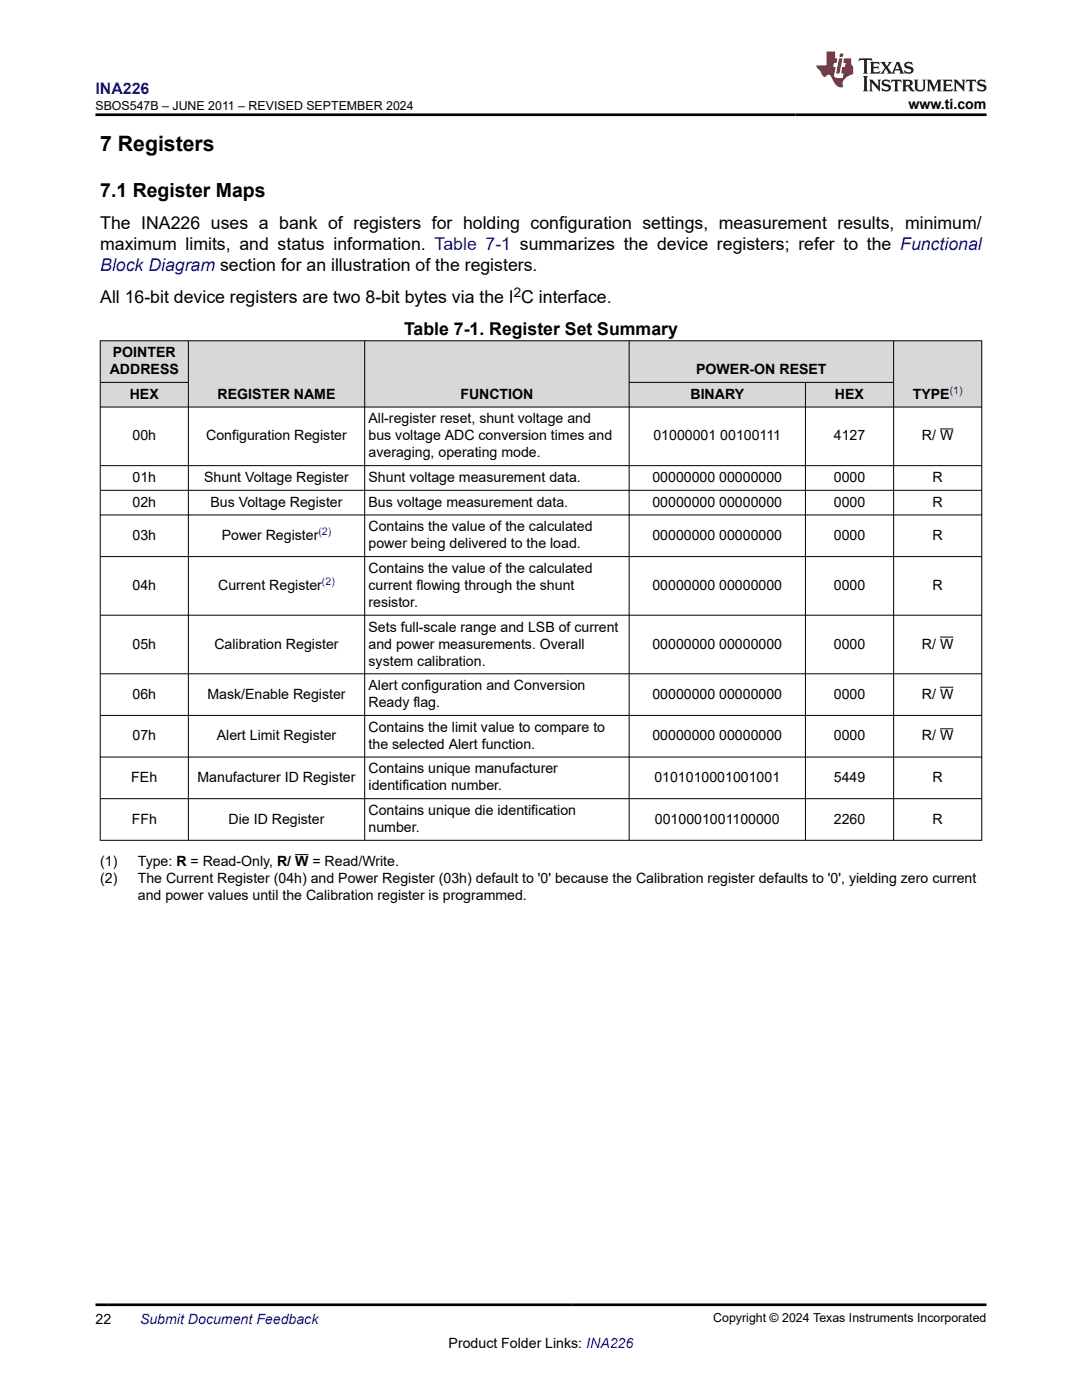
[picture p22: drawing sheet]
<svg xmlns="http://www.w3.org/2000/svg" width="216mm" height="279mm" viewBox="0 0 216 279" stroke-linecap="round" stroke-linejoin="round" font-family="sans-serif">
<defs><g id="words">
<text font-size="4.2" x="20" y="30.2">7 Registers</text>
<text font-size="3.9" x="20" y="39.2">7.1 Register Maps</text>
<g font-size="3.5">
<text x="20" y="45.7">The INA226 uses a bank of registers for holding configuration settings, measurement results, minimum/</text>
<text x="20" y="49.9">maximum limits, and status information. Table 7-1 summarizes the device registers; refer to the Functional</text>
<text x="20" y="60.5">All 16-bit device registers are two 8-bit bytes via the I C interface.</text>
<text x="80.6" y="66.8">Table 7-1. Register Set Summary</text>
</g>
<text font-size="3.5" fill="#00f" x="20" y="54.1">Block Diagram section for an illustration of the registers.</text>
<text font-size="3.2" fill="#00f" x="19.1" y="18.7">INA226</text>
<g font-size="2.8">
<text x="181.3" y="21.8">www.ti.com</text>
<text x="22.5" y="71.3">POINTER</text>
<text x="21.9" y="74.7">ADDRESS</text>
<text x="138.9" y="74.7">POWER-ON RESET</text>
<text x="25.9" y="79.6">HEX</text>
<text x="43.4" y="79.6">REGISTER NAME</text>
<text x="91.9" y="79.6">FUNCTION</text>
<text x="137.8" y="79.6">BINARY</text>
<text x="166.6" y="79.6">HEX</text>
<text x="182.1" y="79.6">TYPE</text>
<text x="26.4" y="87.9">00h</text>
<text x="41.1" y="87.9">Configuration Register</text>
<text x="73.5" y="84.5">All-register reset, shunt voltage and</text>
<text x="73.5" y="87.9">bus voltage ADC conversion times and</text>
<text x="130.4" y="87.9">01000001 00100111</text>
<text x="166.4" y="87.9">4127</text>
<text x="184" y="87.9">R/ W</text>
<text x="73.5" y="91.3">averaging, operating mode.</text>
<text x="26.4" y="96.2">01h</text>
<text x="26.4" y="101.1">02h</text>
<text x="40.7" y="96.2">Shunt Voltage Register</text>
<text x="42" y="101.1">Bus Voltage Register</text>
<text x="73.5" y="96.2">Shunt voltage measurement data.</text>
<text x="73.5" y="101.1">Bus voltage measurement data.</text>
<text x="130.2" y="96.2">00000000 00000000</text>
<text x="130.2" y="101.1">00000000 00000000</text>
<text x="166.4" y="96.2">0000</text>
<text x="166.4" y="101.1">0000</text>
<text x="186.1" y="96.2">R</text>
<text x="186.1" y="101.1">R</text>
<text x="26.4" y="107.7">03h</text>
<text x="44.2" y="107.7">Power Register</text>
<text x="73.5" y="106">Contains the value of the calculated</text>
<text x="130.2" y="107.7">00000000 00000000</text>
<text x="166.4" y="107.7">0000</text>
<text x="186.1" y="107.7">R</text>
<text x="73.5" y="109.4">power being delivered to the load.</text>
<text x="26.4" y="117.7">04h</text>
<text x="43.5" y="117.7">Current Register</text>
<text x="73.5" y="114.4">Contains the value of the calculated</text>
<text x="73.5" y="117.7">current flowing through the shunt</text>
<text x="130.2" y="117.7">00000000 00000000</text>
<text x="166.4" y="117.7">0000</text>
<text x="186.1" y="117.7">R</text>
<text x="73.5" y="121.1">resistor.</text>
<text x="26.4" y="129.4">05h</text>
<text x="42.8" y="129.4">Calibration Register</text>
<text x="73.5" y="126">Sets full-scale range and LSB of current</text>
<text x="73.5" y="129.4">and power measurements. Overall</text>
<text x="130.2" y="129.4">00000000 00000000</text>
<text x="166.4" y="129.4">0000</text>
<text x="184" y="129.4">R/ W</text>
<text x="73.5" y="132.8">system calibration.</text>
<text x="73.5" y="137.7">Alert configuration and Conversion</text>
<text x="26.4" y="139.4">06h</text>
<text x="41.4" y="139.4">Mask/Enable Register</text>
<text x="73.5" y="141.1">Ready flag.</text>
<text x="130.2" y="139.4">00000000 00000000</text>
<text x="166.4" y="139.4">0000</text>
<text x="184" y="139.4">R/ W</text>
<text x="26.4" y="147.7">07h</text>
<text x="43.3" y="147.7">Alert Limit Register</text>
<text x="73.5" y="146.1">Contains the limit value to compare to</text>
<text x="73.5" y="149.4">the selected Alert function.</text>
<text x="130.2" y="147.7">00000000 00000000</text>
<text x="166.4" y="147.7">0000</text>
<text x="184" y="147.7">R/ W</text>
<text x="73.5" y="154.4">Contains unique manufacturer</text>
<text x="26.2" y="156.1">FEh</text>
<text x="39.4" y="156.1">Manufacturer ID Register</text>
<text x="73.5" y="157.7">identification number.</text>
<text x="130.6" y="156.1">0101010001001001</text>
<text x="166.4" y="156.1">5449</text>
<text x="186.1" y="156.1">R</text>
<text x="26.3" y="164.4">FFh</text>
<text x="45.6" y="164.4">Die ID Register</text>
<text x="73.5" y="162.7">Contains unique die identification</text>
<text x="73.5" y="166.1">number.</text>
<text x="130.7" y="164.4">0010001001100000</text>
<text x="166.4" y="164.4">2260</text>
<text x="186.1" y="164.4">R</text>
<text x="20" y="172.9">(1)</text>
<text x="27.5" y="172.9">Type: R = Read-Only, R/ W = Read/Write.</text>
<text x="20" y="176.2">(2)</text>
<text x="27.5" y="176.2">The Current Register (04h) and Power Register (03h) default to '0' because the Calibration register defaults to '0', yielding zero current</text>
<text x="27.5" y="179.6">and power values until the Calibration register is programmed.</text>
<text x="19.1" y="264.2">22</text>
<text x="89.5" y="269">Product Folder Links: INA226</text>
</g>
<text font-size="2.8" fill="#00f" x="27.9" y="264.2">Submit Document Feedback</text>
<text font-size="2.6" x="102.5" y="59.3">2</text>
<g font-size="2.5">
<text x="19" y="21.9">SBOS547B – JUNE 2011 – REVISED SEPTEMBER 2024</text>
<text x="142.3" y="263.9">Copyright © 2024 Texas Instruments Incorporated</text>
</g>
<g font-size="2.1" fill="#00f">
<text x="189.5" y="78.6">(1)</text>
<text x="63.5" y="106.8">(2)</text>
<text x="64.2" y="116.8">(2)</text>
</g>
</g></defs>
<g fill="#d8d8d8">
<path d="M20 68h175.9v8.3h-175.9z" fill-rule="evenodd"/>
<path d="M20.1 68.1h17.4v8.2h-17.4z" fill-rule="evenodd"/>
<path d="M37.7 68.1h35v13.1h-35z" fill-rule="evenodd"/>
<path d="M72.8 68.1h52.7v13.1h-52.7z" fill-rule="evenodd"/>
<path d="M125.6 68.1h52.6v8.2h-52.6z" fill-rule="evenodd"/>
<path d="M178.4 68.1h17.4v13.1h-17.4z" fill-rule="evenodd"/>
<path d="M20.1 76.4h17.4v4.8h-17.4z" fill-rule="evenodd"/>
<path d="M125.6 76.4h35.1v4.8h-35.1z" fill-rule="evenodd"/>
<path d="M160.8 76.4h17.4v4.8h-17.4z" fill-rule="evenodd"/>
</g>
<g fill="none" stroke="#000" stroke-width=".2">
<path d="M19.9 68h176.1M19.9 76.3h17.8M20 67.9v99.9M37.6 67.9v99.9M72.8 67.9v99.9M125.5 76.3h52.9M125.5 67.9v99.9M160.7 76.3v91.5M178.3 67.9v99.9M195.9 67.9v99.9M19.9 81.2h176.1M19.9 92.9h176.1"/>
<path d="M19.9 97.9h176.1M187.6 85.6h2.6M19.9 102.8h176.1M19.9 111.1h176.1M19.9 122.8h176.1M19.9 134.5h176.1M187.6 127.1h2.6M187.6 137.1h2.6M19.9 142.8h176.1M19.9 151.1h176.1M19.9 159.4h176.1M187.6 145.5h2.6"/>
<path d="M19.9 167.7h176.1M58.9 170.6h2.7"/>
</g>
<path d="M171.5 11.6l-.2 .6 .5-.2h.6v.1v2.2l-.2 .4h1l-.2-.4v-2.2v-.1h.5l.6 .2-.2-.6zM173.6 12.4l.2 .3v1.6l-.2 .4h1.9l.1-.6a1.08 1.08 0 0 1-1.3 .2v-.7h.6l.4 .2v-.7l-.4 .2h-.6v-.5l.2-.2a1 1 0 0 1 1 .3l-.1-.5zM175.7 12.4l.9 1.1-1 1.2h.9l-.2-.2 .5-.8 .4 .8-.2 .2h1.6l-.2-.2 .2-.5h.9l.1 .5-.1 .2h.9l-.2-.4-.8-1.9h-.5l-.9 2.1-.9-1.1 .9-1h-.8l.2 .2-.4 .6-.4-.6 .2-.2zM179 12.8l.4 1h-.7zM180.7 12.5a.65 .65 0 0 0-.2 .7 .65 .65 0 0 0 .6 .5l.6 .1 .1 .3a.79 .79 0 0 1-.7 .4 .79 .79 0 0 1-.7-.5l.1 .7 .2-.1a.93 .93 0 0 0 1.1 0 .93 .93 0 0 0 .4-.9 1.46 1.46 0 0 0-1.2-.6l-.1-.3a1.09 1.09 0 0 1 1.2 .2l-.2-.6-.1 .1-.5-.2zM172.2 15.2l.2 .4v2.2l-.2 .4h1l-.2-.4v-2.2l.2-.4zM173.4 15.9l.2 .4v1.5l-.2 .4h.8l-.3-.4 .1-1.3 1.6 1.8v-2l.2-.4h-.7l.1 .2 .1 1.1-1.2-1.3zM176.2 16a.65 .65 0 0 0-.2 .8 .65 .65 0 0 0 .6 .4l.6 .2 .1 .2a.79 .79 0 0 1-.7 .4 .79 .79 0 0 1-.7-.5l.1 .7 .2-.1a.93 .93 0 0 0 1.1 .1 .93 .93 0 0 0 .4-1 1.46 1.46 0 0 0-1.2-.5l-.1-.4a1.09 1.09 0 0 1 1.2 .2l-.1-.6-.2 .1-.5-.1zM177.9 15.9l-.1 .6a.63 .63 0 0 1 .8-.3v1.6l-.3 .4h1l-.2-.4v-1.6a.66 .66 0 0 1 .8 .3l-.1-.6zM180 15.9l.2 .4v1.5l-.2 .4h1l-.2-.2-.1-.7h.5l.1 .2a.79 .79 0 0 0 1.2 .6l-1-.9a.61 .61 0 0 0 .6-.6 .61 .61 0 0 0-.5-.7zM180.8 16.2h.1a.47 .47 0 0 1 .5 .1 .47 .47 0 0 1 .1 .5l-.1 .1-.7 .1zM182.3 15.9l.2 .2a2.27 2.27 0 0 0 .4 2 1.04 1.04 0 0 0 1.7-.7v-1.3l.2-.2h-.8l.2 .4v1.1a.6 .6 0 0 1-.6 .6 .6 .6 0 0 1-.6-.6v-1.1l.3-.4zM184.9 15.9l.2 .4v1.5l-.2 .4h.8l-.3-.4v-1.4l.9 1.9 .9-1.9v1.4l-.3 .4h1l-.2-.4v-1.5l.2-.4h-.8l-.7 1.5-.6-1.5zM188.1 15.9l.2 .4v1.5l-.2 .4h1.9l.1-.6a1.09 1.09 0 0 1-1.3 .2v-.7h.6l.4 .2v-.6l-.4 .2h-.6v-.6l.2-.1a1.01 1.01 0 0 1 1 .3l-.1-.6zM190.2 15.9l.3 .4v1.5l-.3 .4h.8l-.2-.4v-1.3l1.6 1.8v-2l.2-.4h-.7l.2 .2v1.1l-1.2-1.3zM192.8 15.9l-.1 .6a.63 .63 0 0 1 .8-.3v1.6l-.3 .4h1l-.2-.4v-1.6a.66 .66 0 0 1 .8 .3l-.1-.6zM195.2 16a.65 .65 0 0 0-.2 .8 .65 .65 0 0 0 .6 .4l.6 .2 .2 .2a.79 .79 0 0 1-.7 .4 .79 .79 0 0 1-.7-.5l.1 .7 .2-.1a.93 .93 0 0 0 1 .1 .93 .93 0 0 0 .5-1 1.46 1.46 0 0 0-1.3-.5v-.4a1.09 1.09 0 0 1 1.2 .2l-.2-.6-.2 .1-.5-.1z" fill="#231f20"/>
<path d="M164.9 10.3v2.7h-2l.1 .4 .8 1a.95 .95 0 0 0 1 .9 .59 .59 0 0 1 .5-.4 .59 .59 0 0 1 .5 .3l.4 .8a1.59 1.59 0 0 0 2.1 1.4 1.61 1.61 0 0 1 1-2.3l1-.3-.1-1.5a1.59 1.59 0 0 1-.3-1.7h-1.5l-.2 .9h.6l-.2 .9h-.5l-.2 .9v.3l.4 .1-.1 .9h-.7a.73 .73 0 0 1-1-.7l.3-1.5h-.5l.1-.9h.5l.2-.9h-.5v-1.3zM167.4 11.6l-.6 3.1h.7l.6-3.1zM167.6 10.7l-.1 .6h.7l.1-.6z" fill="#ed1c24"/>
<path d="M19.1 22.9h177.8M19.1 260.4h177.8" fill="none" stroke="#000" stroke-width=".53"/>
<use href="#words"/>
</svg>
